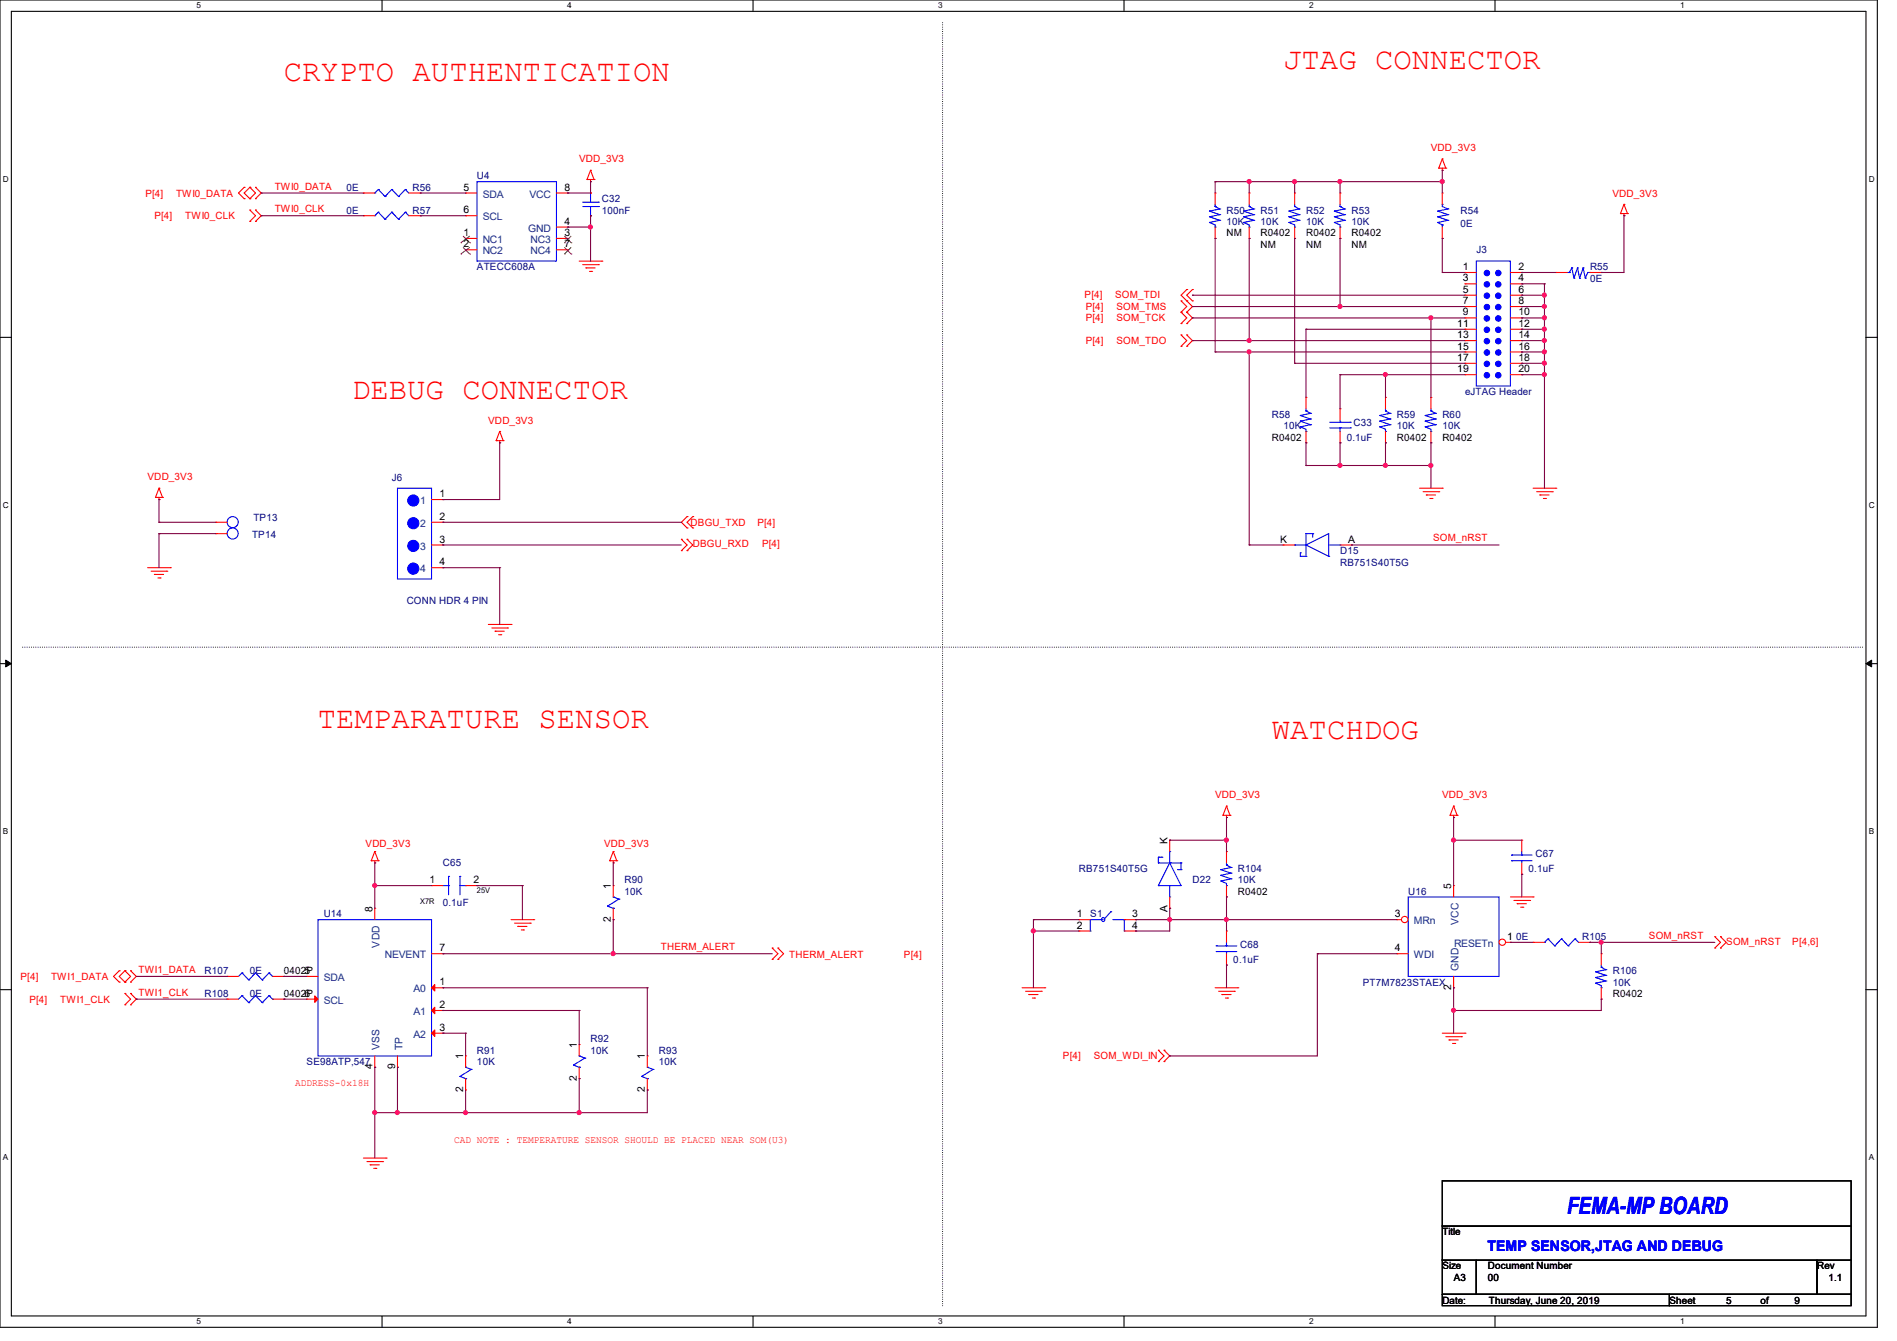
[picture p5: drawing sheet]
<svg xmlns="http://www.w3.org/2000/svg" width="297mm" height="210mm" viewBox="0 0 297 210" stroke-linecap="round" stroke-linejoin="round" font-family="sans-serif">
<defs><g id="words">
<g font-size="4.8" fill="#f00">
<text x="200.9" y="10.9">JTAG CONNECTOR</text>
<text x="44.4" y="12.7">CRYPTO AUTHENTICATION</text>
<text x="55.1" y="62.4">DEBUG CONNECTOR</text>
<text x="49.8" y="114">TEMPARATURE SENSOR</text>
<text x="199.1" y="115.8">WATCHDOG</text>
</g>
<text font-size="3.7" fill="#00f" x="245.4" y="190.2">FEMA-MP BOARD</text>
<text font-size="2.3" fill="#00f" x="232.9" y="195.9">TEMP SENSOR,JTAG AND DEBUG</text>
<g font-size="1.6" fill="#f00">
<text x="224" y="23.7">VDD_3V3</text>
<text x="43" y="29.7">TWI0_DATA</text>
<text x="90.7" y="25.4">VDD_3V3</text>
<text x="22.8" y="30.8">P[4]</text>
<text x="24.2" y="34.3">P[4]</text>
<text x="27.6" y="30.8">TWI0_DATA</text>
<text x="29" y="34.3">TWI0_CLK</text>
<text x="43" y="33.2">TWI0_CLK</text>
<text x="252.5" y="30.8">VDD_3V3</text>
<text x="169.8" y="46.6">P[4]</text>
<text x="174.6" y="46.6">SOM_TDI</text>
<text x="170" y="48.6">P[4]</text>
<text x="170" y="50.3">P[4]</text>
<text x="170" y="53.9">P[4]</text>
<text x="174.8" y="48.6">SOM_TMS</text>
<text x="174.8" y="50.3">SOM_TCK</text>
<text x="174.8" y="53.9">SOM_TDO</text>
<text x="76.5" y="66.3">VDD_3V3</text>
<text x="23.1" y="75.2">VDD_3V3</text>
<text x="108.1" y="82.3">DBGU_TXD</text>
<text x="118.6" y="82.3">P[4]</text>
<text x="108.5" y="85.7">DBGU_RXD</text>
<text x="119.3" y="85.7">P[4]</text>
<text x="224.4" y="84.8">SOM_nRST</text>
<text x="190.2" y="125">VDD_3V3</text>
<text x="225.8" y="125">VDD_3V3</text>
<text x="57.2" y="132.7">VDD_3V3</text>
<text x="94.6" y="132.7">VDD_3V3</text>
<text x="103.5" y="148.8">THERM_ALERT</text>
<text x="258.2" y="147">SOM_nRST</text>
<text x="270.3" y="148">SOM_nRST</text>
<text x="280.6" y="148">P[4,6]</text>
<text x="3.2" y="153.5">P[4]</text>
<text x="8" y="153.5">TWI1_DATA</text>
<text x="21.7" y="155.9">TWI1_CLK</text>
<text x="21.7" y="152.4">TWI1_DATA</text>
<text x="123.6" y="150.1">THERM_ALERT</text>
<text x="141.5" y="150.1">P[4]</text>
<text x="4.6" y="157">P[4]</text>
<text x="9.4" y="157">TWI1_CLK</text>
<text x="166.4" y="165.9">P[4]</text>
<text x="171.2" y="165.9">SOM_WDI_IN</text>
<text x="46.2" y="170.1">ADDRESS-0x18H</text>
<text x="71.1" y="179">CAD NOTE : TEMPERATURE SENSOR SHOULD BE PLACED NEAR SOM(U3)</text>
</g>
<g font-size="1.6" fill="#000080">
<text x="54.2" y="29.9">0E</text>
<text x="64.6" y="29.9">R56</text>
<text x="74.7" y="28.1">U4</text>
<text x="54.2" y="33.4">0E</text>
<text x="64.6" y="33.4">R57</text>
<text x="94.2" y="31.7">C32</text>
<text x="94.2" y="33.4">100nF</text>
<text x="192" y="33.4">R50</text>
<text x="192" y="35.2">10K</text>
<text x="197.4" y="33.4">R51</text>
<text x="197.4" y="35.2">10K</text>
<text x="204.5" y="33.4">R52</text>
<text x="204.5" y="35.2">10K</text>
<text x="211.6" y="33.4">R53</text>
<text x="211.6" y="35.2">10K</text>
<text x="228.7" y="33.4">R54</text>
<text x="228.7" y="35.6">0E</text>
<text x="231.2" y="39.7">J3</text>
<text x="74.7" y="42.3">ATECC608A</text>
<text x="248.9" y="42.3">R55</text>
<text x="248.9" y="44.1">0E</text>
<text x="199.1" y="65.4">R58</text>
<text x="218.7" y="65.4">R59</text>
<text x="225.8" y="65.4">R60</text>
<text x="229.4" y="61.9">eJTAG Header</text>
<text x="200.9" y="67.2">10K</text>
<text x="210.9" y="69">0.1uF</text>
<text x="211.9" y="66.7">C33</text>
<text x="218.7" y="67.2">10K</text>
<text x="225.8" y="67.2">10K</text>
<text x="61.3" y="75.4">J6</text>
<text x="39.7" y="81.6">TP13</text>
<text x="39.5" y="84.3">TP14</text>
<text x="209.8" y="86.8">D15</text>
<text x="209.8" y="88.6">RB751S40T5G</text>
<text x="63.7" y="94.6">CONN HDR 4 PIN</text>
<text x="69.3" y="135.7">C65</text>
<text x="168.9" y="136.6">RB751S40T5G</text>
<text x="193.8" y="136.6">R104</text>
<text x="239.3" y="136.6">0.1uF</text>
<text x="240.4" y="134.2">C67</text>
<text x="50.7" y="143.7">U14</text>
<text x="69.3" y="141.9">0.1uF</text>
<text x="97.8" y="138.3">R90</text>
<text x="97.8" y="140.1">10K</text>
<text x="170.7" y="143.7">S1</text>
<text x="186.7" y="138.3">D22</text>
<text x="193.8" y="138.3">10K</text>
<text x="220.5" y="140.1">U16</text>
<text x="194.2" y="148.5">C68</text>
<text x="237.4" y="147.2">0E</text>
<text x="247.7" y="147.2">R105</text>
<text x="32" y="152.6">R107</text>
<text x="39.1" y="152.6">0E</text>
<text x="193.1" y="150.8">0.1uF</text>
<text x="213.4" y="154.3">PT7M7823STAEX</text>
<text x="252.5" y="152.6">R106</text>
<text x="252.5" y="154.3">10K</text>
<text x="32" y="156.1">R108</text>
<text x="39.1" y="156.1">0E</text>
<text x="48" y="166.8">SE98ATP,547</text>
<text x="74.7" y="165">R91</text>
<text x="74.7" y="166.8">10K</text>
<text x="92.5" y="163.2">R92</text>
<text x="92.5" y="165">10K</text>
<text x="103.1" y="165">R93</text>
<text x="103.1" y="166.8">10K</text>
</g>
<g font-size="1.6">
<text x="72.6" y="29.8">5</text>
<text x="88.4" y="29.8">8</text>
<text x="72.6" y="33.4">6</text>
<text x="88.4" y="35.2">4</text>
<text x="72.6" y="37">1</text>
<text x="72.6" y="38.7">2</text>
<text x="88.4" y="37">3</text>
<text x="88.4" y="38.7">7</text>
<text x="192" y="37">NM</text>
<text x="197.4" y="37">R0402</text>
<text x="197.4" y="38.8">NM</text>
<text x="204.5" y="37">R0402</text>
<text x="204.5" y="38.8">NM</text>
<text x="211.6" y="37">R0402</text>
<text x="211.6" y="38.8">NM</text>
<text x="229" y="42.3">1</text>
<text x="229" y="44.1">3</text>
<text x="229" y="45.8">5</text>
<text x="229" y="47.6">7</text>
<text x="237.7" y="42.3">2</text>
<text x="237.7" y="44.1">4</text>
<text x="237.7" y="45.8">6</text>
<text x="237.7" y="47.6">8</text>
<text x="228.2" y="51.2">11</text>
<text x="228.2" y="53">13</text>
<text x="229" y="49.4">9</text>
<text x="237.7" y="49.4">10</text>
<text x="237.7" y="51.2">12</text>
<text x="237.7" y="53">14</text>
<text x="228.2" y="54.7">15</text>
<text x="228.2" y="56.5">17</text>
<text x="228.2" y="58.3">19</text>
<text x="237.7" y="54.7">16</text>
<text x="237.7" y="56.5">18</text>
<text x="237.7" y="58.3">20</text>
<text x="199.1" y="69">R0402</text>
<text x="218.7" y="69">R0402</text>
<text x="225.8" y="69">R0402</text>
<text x="68.8" y="77.9">1</text>
<text x="68.8" y="81.4">2</text>
<text x="68.8" y="85">3</text>
<text x="68.8" y="88.5">4</text>
<text x="200.4" y="85">K</text>
<text x="211.1" y="85">A</text>
<text x="182.8" y="132.1" transform="rotate(-90 182.8 132.1)">K</text>
<text x="58.3" y="142.8" transform="rotate(-90 58.3 142.8)">8</text>
<text x="67.2" y="138.3">1</text>
<text x="74.1" y="138.3">2</text>
<text x="95.6" y="139.2" transform="rotate(-90 95.6 139.2)">1</text>
<text x="168.6" y="143.6">1</text>
<text x="177.3" y="143.6">3</text>
<text x="182.8" y="142.8" transform="rotate(-90 182.8 142.8)">A</text>
<text x="193.8" y="140.1">R0402</text>
<text x="218.4" y="143.6">3</text>
<text x="227.2" y="139.2" transform="rotate(-90 227.2 139.2)">5</text>
<text x="68.8" y="149">7</text>
<text x="95.6" y="144.4" transform="rotate(-90 95.6 144.4)">2</text>
<text x="168.6" y="145.4">2</text>
<text x="177.3" y="145.4">4</text>
<text x="218.4" y="149">4</text>
<text x="235.9" y="147.2">1</text>
<text x="44.5" y="152.6">0402P</text>
<text x="47.7" y="152.5">5</text>
<text x="68.8" y="154.3">1</text>
<text x="227.2" y="155" transform="rotate(-90 227.2 155)">2</text>
<text x="44.5" y="156.1">0402P</text>
<text x="47.7" y="156.1">6</text>
<text x="68.8" y="157.9">2</text>
<text x="68.8" y="161.4">3</text>
<text x="252.5" y="156.1">R0402</text>
<text x="58.3" y="167.5" transform="rotate(-90 58.3 167.5)">4</text>
<text x="61.9" y="167.5" transform="rotate(-90 61.9 167.5)">9</text>
<text x="72.5" y="165.9" transform="rotate(-90 72.5 165.9)">1</text>
<text x="90.3" y="164.1" transform="rotate(-90 90.3 164.1)">1</text>
<text x="101" y="165.9" transform="rotate(-90 101 165.9)">1</text>
<text x="72.5" y="171" transform="rotate(-90 72.5 171)">2</text>
<text x="90.3" y="169.2" transform="rotate(-90 90.3 169.2)">2</text>
<text x="101" y="171" transform="rotate(-90 101 171)">2</text>
<text x="225.8" y="193.5">Title</text>
<text x="225.8" y="198.8">Size</text>
<text x="227.6" y="200.6">A3</text>
<text x="232.9" y="198.8">Document Number</text>
<text x="232.9" y="200.6">00</text>
<text x="284.5" y="198.8">Rev</text>
<text x="286.3" y="200.6">1.1</text>
<text x="225.8" y="204.1">Date:</text>
<text x="233.1" y="204.1">Thursday, June 20, 2019</text>
<text x="261.4" y="204.1">Sheet</text>
<text x="270.3" y="204.1">5</text>
<text x="275.6" y="204.1">of</text>
<text x="280.9" y="204.1">9</text>
</g>
<g font-size="1.6" fill="#004080">
<text x="75.6" y="30.9">SDA</text>
<text x="75.6" y="34.5">SCL</text>
<text x="82.9" y="30.9">VCC</text>
<text x="75.6" y="38.1">NC1</text>
<text x="75.6" y="39.8">NC2</text>
<text x="82.7" y="36.3">GND</text>
<text x="83.1" y="38.1">NC3</text>
<text x="83.1" y="39.8">NC4</text>
<text x="65.8" y="79">1</text>
<text x="65.8" y="82.5">2</text>
<text x="65.8" y="86.1">3</text>
<text x="65.8" y="89.6">4</text>
<text x="59.4" y="148.4" transform="rotate(-90 59.4 148.4)">VDD</text>
<text x="221.4" y="144.7">MRn</text>
<text x="227.6" y="148.3">RESETn</text>
<text x="228.4" y="144.8" transform="rotate(-90 228.4 144.8)">VCC</text>
<text x="50.7" y="153.6">SDA</text>
<text x="60.2" y="150.1">NEVENT</text>
<text x="64.7" y="155.4">A0</text>
<text x="221.4" y="150.1">WDI</text>
<text x="228.4" y="152" transform="rotate(-90 228.4 152)">GND</text>
<text x="50.7" y="157.2">SCL</text>
<text x="64.7" y="159">A1</text>
<text x="59.4" y="164.5" transform="rotate(-90 59.4 164.5)">VSS</text>
<text x="63" y="164.5" transform="rotate(-90 63 164.5)">TP</text>
<text x="64.7" y="162.5">A2</text>
</g>
<g font-size="1.3">
<text x="30.8" y="1.3">5</text>
<text x="88.8" y="1.3">4</text>
<text x="146.9" y="1.3">3</text>
<text x="205" y="1.3">2</text>
<text x="263.1" y="1.3">1</text>
<text x=".5" y="28.4">D</text>
<text x="292.6" y="28.4">D</text>
<text x=".5" y="79.5">C</text>
<text x="292.6" y="79.5">C</text>
<text x=".5" y="130.6">B</text>
<text x="292.6" y="130.6">B</text>
<text x=".5" y="181.7">A</text>
<text x="292.6" y="181.7">A</text>
<text x="30.8" y="207.4">5</text>
<text x="88.8" y="207.4">4</text>
<text x="146.9" y="207.4">3</text>
<text x="205" y="207.4">2</text>
<text x="263.1" y="207.4">1</text>
</g>
<g font-size="1.2">
<text x="65.8" y="141.6">X7R</text>
<text x="74.7" y="139.8">25V</text>
</g>
</g></defs>
<path d="M0 0h293.9v207.9h-293.9zM1.8 1.8h290.3v204.3h-290.3z" fill="none" stroke="#000" stroke-width=".17"/>
<g fill="#fff">
<path d="M30.8 .2h.7v1.4h-.7z"/>
<path d="M30.8 206.2h.7v1.4h-.7z"/>
</g>
<path d="M59.8 0v1.8M59.8 206.1v1.8" fill="none" stroke="#000" stroke-width=".17"/>
<g fill="#fff">
<path d="M88.8 .2h.7v1.4h-.7z"/>
<path d="M88.8 206.2h.7v1.4h-.7z"/>
</g>
<path d="M117.9 0v1.8M117.9 206.1v1.8" fill="none" stroke="#000" stroke-width=".17"/>
<g fill="#fff">
<path d="M146.9 .2h.7v1.4h-.7z"/>
<path d="M146.9 206.2h.7v1.4h-.7z"/>
</g>
<path d="M176 0v1.8M176 206.1v1.8" fill="none" stroke="#000" stroke-width=".17"/>
<g fill="#fff">
<path d="M205 .2h.7v1.4h-.7z"/>
<path d="M205 206.2h.7v1.4h-.7z"/>
</g>
<path d="M234.1 0v1.8M234.1 206.1v1.8" fill="none" stroke="#000" stroke-width=".17"/>
<g fill="#fff">
<path d="M263.1 .2h.6v1.4h-.6z"/>
<path d="M263.1 206.2h.6v1.4h-.6z"/>
<path d="M.5 27.3h.9v1.4h-.9z"/>
<path d="M292.6 27.3h.9v1.4h-.9z"/>
<path d="M.5 78.4h.9v1.4h-.9z"/>
<path d="M292.6 78.4h.9v1.4h-.9z"/>
</g>
<path d="M0 52.8h1.8M292.1 52.8h1.8" fill="none" stroke="#000" stroke-width=".17"/>
<g fill="#fff">
<path d="M.5 129.5h.8v1.4h-.8z"/>
<path d="M292.6 129.5h.8v1.4h-.8z"/>
</g>
<path d="M0 103.9h1.8M292.1 103.9h1.8" fill="none" stroke="#000" stroke-width=".17"/>
<path d="M.9 103.4l.9 .5-.9 .5zM292.1 103.9l.9-.5v1z" fill="#000" stroke="#000" stroke-width=".16"/>
<g fill="#fff">
<path d="M.5 180.5h.8v1.4h-.8z"/>
<path d="M292.6 180.5h.8v1.4h-.8z"/>
</g>
<path d="M0 155h1.8M292.1 155h1.8M225.8 184.9h64v7.1h-64zM225.8 192h64v5.4h-64zM225.8 197.4h5.3v5.3h-5.3zM231.1 197.4h53.4v5.3h-53.4zM284.5 197.4h5.3v5.3h-5.3zM225.8 202.7h35.6v1.8h-35.6zM261.4 202.7h28.4v1.8h-28.4z" fill="none" stroke="#000" stroke-width=".17"/>
<path d="M147.6 3.6v200.9M3.6 101.3h288M291.6 101.3h.1M147.6 204.5h.1" fill="none" stroke="#000" stroke-width=".17" stroke-dasharray="0 .3"/>
<g fill="none" stroke="#f00" stroke-width=".17">
<path d="M38.2 31.1h.1M38.2 29.3h.1M38.2 29.3l-.9 .9 .9 .9M39.1 31.1h.1M39.1 29.3h.1M39.1 34.7h.1M39.1 32.9h.1M39.1 29.3l.9 .9-.9 .9M39.1 29.3l-.9 .9 .9 .9M39.1 32.9l.9 .9-.9 .9M40 29.3h.1M40 31.1h.1"/>
<path d="M40 32.9h.1M40 34.7h.1M40 29.3l.9 .9-.9 .9M40 32.9l.9 .9-.9 .9M56.9 33.8h.1M56.9 30.2h.1M56.9 33.8h1.8M56.9 30.2h1.8M64 33.8h1.8M64 30.2h1.8M65.8 33.8h.1M65.8 30.2h.1"/>
<path d="M91.9 28.1h.1M91.9 28.1h1.1M92.5 28.4h.1M92.5 26.7h.1M92.5 28.1v.3M92.5 26.7l-.6 1.4M92.5 26.7l.5 1.4M93 28.1h.1M190.2 30.2h.1M190.2 37.3h.1M190.2 30.2v1.8M190.2 35.6v1.7"/>
<path d="M195.6 30.2h.1M195.6 37.3h.1M195.6 30.2v1.8M195.6 35.6v1.7M202.7 30.2h.1M202.7 37.3h.1M202.7 30.2v1.8M202.7 35.6v1.7M209.8 30.2h.1M209.8 37.3h.1M209.8 30.2v1.8M209.8 35.6v1.7"/>
<path d="M225.3 26.3h.1M225.3 26.3h1.1M225.8 26.7h.1M225.8 24.9h.1M225.8 26.3v.4M225.8 24.9l-.5 1.4M225.8 24.9l.6 1.4M226.4 26.3h.1M253.7 33.4h.1M253.7 33.4h1.1M254.3 33.8h.1M254.3 32h.1"/>
<path d="M254.3 33.4v.4M254.3 32l-.6 1.4M254.3 32l.5 1.4M254.8 33.4h.1M90.7 40.9h3.5M91.2 41.4h2.5M91.7 42h.1M91.7 42h1.5M92.3 42.5h.3M92.6 42.5h.1M93.7 41.4h.1M94.2 40.9h.1"/>
<path d="M184.9 48.9h.1M184.9 47.1h.1M184.9 50.7h.1M184.9 54.2h.1M184.9 52.5h.1M184.9 47.1l.9 .9-.9 .9M184.9 48.9l.9 .9-.9 .9M184.9 52.5l.9 .8-.9 .9M185.8 47.1h.1M185.8 48.9h.1M185.8 50.7h.1M185.8 52.5h.1"/>
<path d="M185.8 54.2h.1M185.8 45.3h.1M185.8 45.3l-.9 .9 1.8 1.8-.9 .9M185.8 48.9l.9 .9-.9 .9M185.8 52.5l.9 .8-.9 .9M186.7 47.1h.1M186.7 45.3h.1M186.7 45.3l-.9 .9 .9 .9M229.4 42.7h.1M229.4 44.4h.1M229.4 46.2h.1M229.4 48h.1"/>
<path d="M229.4 49.8h.1M229.4 51.6h.1M229.4 53.3h.1M229.4 55.1h.1M229.4 56.9h.1M229.4 58.7h.1M229.4 42.7h1.7M229.4 44.4h1.7M229.4 46.2h1.7M229.4 48h1.7M229.4 49.8h1.7M229.4 51.6h1.7"/>
<path d="M229.4 53.3h1.7M229.4 55.1h1.7M229.4 56.9h1.7M229.4 58.7h1.7M236.5 42.7h1.8M236.5 44.4h1.8M236.5 46.2h1.8M236.5 48h1.8M236.5 49.8h1.8M236.5 51.6h1.8M236.5 53.3h1.8M236.5 55.1h1.8"/>
<path d="M236.5 56.9h1.8M236.5 58.7h1.8M238.3 42.7h.1M238.3 44.4h.1M238.3 46.2h.1M238.3 48h.1M238.3 49.8h.1M238.3 51.6h.1M238.3 53.3h.1M238.3 55.1h.1M238.3 56.9h.1M238.3 58.7h.1"/>
<path d="M243.6 42.7h.1M243.6 42.7h1.8M248.9 42.7h1.8M250.7 42.7h.1M24.3 77.9h.1M24.3 77.9h1.1M24.9 78.2h.1M24.9 76.5h.1M24.9 77.9v.3M24.9 76.5l-.6 1.4M24.9 76.5l.5 1.4M25.4 77.9h.1"/>
<path d="M77.7 69h.1M77.7 69h1.1M78.2 69.3h.1M78.2 67.6h.1M78.2 69v.3M78.2 67.6l-.5 1.4M78.2 67.6l.6 1.4M78.8 69h.1M204.5 62.2h.1M204.5 69.3h.1M204.5 62.2v1.8M204.5 67.6v1.7"/>
<path d="M209.8 64h.1M209.8 69.3h.1M209.8 64v1.8M209.8 67.6v1.7M216.9 62.2h.1M216.9 69.3h.1M216.9 62.2v1.8M216.9 67.6v1.7M222.2 76.5h3.6M222.8 77h2.5M223.3 77.5h.1M223.3 77.5h1.4"/>
<path d="M223.9 78.1h.3M224.2 78.1h.1M225.3 77h.1M225.8 76.5h.1M240 76.5h3.6M240.6 77h2.4M241.1 77.5h.1M241.1 77.5h1.4M241.6 78.1h.4M242 78.1h.1M243 77h.1M243.6 76.5h.1"/>
<path d="M23.1 88.9h3.6M23.7 89.5h2.4M24.2 90h.1M24.2 90h1.4M24.7 90.5h.4M25.1 90.5h.1M26.1 89.5h.1M26.7 88.9h.1M33.8 83.6h.1M33.8 83.6h1.8M76.5 97.8h3.5M77 98.3h2.5"/>
<path d="M77.5 98.8h.1M77.5 98.8h1.5M78.1 99.4h.3M78.4 99.4h.1M79.5 98.3h.1M80 97.8h.1M106.7 86.2h.1M106.7 84.5h.1M106.7 84.5l.9 .8-.9 .9M107.6 86.2h.1M107.6 84.5h.1M107.6 80.9h.1"/>
<path d="M107.6 82.7h.1M107.6 84.5l.9 .8-.9 .9M107.6 80.9l-.9 .9 .9 .9M108.5 82.7h.1M108.5 80.9h.1M108.5 80.9l-.9 .9 .9 .9M58.1 134.8h.1M58.1 134.8h1.1M58.7 135.1h.1M58.7 133.3h.1M58.7 134.8v.3M58.7 133.3l-.6 1.5"/>
<path d="M58.7 133.3l.5 1.5M59.2 134.8h.1M67.6 138.7h.1M67.6 138.7h1.7M72.9 138.7h1.8M74.7 138.7h.1M95.5 134.8h.1M95.5 134.8h1.1M96 135.1h.1M96 133.3h.1M96 138.7h.1M96 134.8v.3"/>
<path d="M96 138.7v1.8M96 133.3l-.5 1.5M96 133.3l.6 1.5M96.6 134.8h.1M183.1 131.6h.1M183.1 131.6v1.7M191.5 127.7h.1M191.5 127.7h1.1M192 128h.1M192 126.2h.1M192 133.3h.1M192 127.7v.3"/>
<path d="M192 133.3v1.8M192 138.7v1.8M192 126.2l-.5 1.5M192 126.2l.6 1.5M192.6 127.7h.1M227 127.7h.1M227 127.7h1.1M227.6 128h.1M227.6 126.2h.1M227.6 127.7v.3M227.6 126.2l-.6 1.5M227.6 126.2l.5 1.5"/>
<path d="M228.1 127.7h.1M238.3 136.9h.1M238.3 131.6h.1M238.3 131.6v1.7M238.3 135.1v1.8M18.7 153.8h.1M18.7 152h.1M18.7 152l-.9 .9 .9 .9M19.6 153.8h.1M19.6 152h.1M19.6 157.4h.1M19.6 155.6h.1"/>
<path d="M19.6 152l.8 .9-.8 .9M19.6 152l-.9 .9 .9 .9M19.6 155.6l.8 .9-.8 .9M20.4 152h.1M20.4 153.8h.1M20.4 155.6h.1M20.4 157.4h.1M20.4 152l.9 .9-.9 .9M20.4 155.6l.9 .9-.9 .9M35.6 152.9h.1M35.6 156.5h.1M35.6 152.9h1.7"/>
<path d="M35.6 156.5h1.7M42.7 152.9h1.7M42.7 156.5h1.7M44.4 152.9h.1M44.4 156.5h.1M48 152.9h.1M48 156.5h.1M48 152.9h1.8M48 156.5h1.8M58.7 142.2h.1M58.7 142.2v1.8M67.6 154.7h1.7"/>
<path d="M67.6 158.2h1.7M67.6 149.4h1.7M69.3 154.7h.1M69.3 158.2h.1M69.3 149.4h.1M80 144h3.6M80.6 144.6h2.4M81.1 145.1h.1M81.1 145.1h1.4M81.6 145.6h.4M82 145.6h.1M83 144.6h.1"/>
<path d="M83.6 144h.1M96 144h.1M96 142.2v1.8M120.9 148.5h.1M120.9 150.2h.1M120.9 148.5l.9 .9-.9 .8M121.8 148.5h.1M121.8 150.2h.1M121.8 148.5l.9 .9-.9 .8M160 154.7h3.6M160.6 155.2h2.4M161.1 155.7h.1"/>
<path d="M161.1 155.7h1.4M161.6 156.3h.4M162 156.3h.1M163 155.2h.1M163.6 154.7h.1M183.1 142.2h.1M183.1 140.5v1.7M190.2 154.7h3.6M190.8 155.2h2.5M191.3 155.7h.1M191.3 155.7h1.4M191.9 156.3h.3"/>
<path d="M192 140.5h.1M192.2 156.3h.1M193.3 155.2h.1M193.8 154.7h.1M236.5 140.5h3.5M237 141h2.5M237.5 141.5h.1M237.5 141.5h1.5M238.1 142.1h.3M238.4 142.1h.1M239.5 141h.1M240 140.5h.1"/>
<path d="M240 147.6h.1M240 147.6h1.8M247.1 147.6h1.8M248.9 147.6h.1M250.7 149.4h.1M250.7 156.5h.1M250.7 149.4v1.7M250.7 154.7v1.8M268.5 148.5h.1M268.5 146.7h.1M268.5 146.7l.9 .9-.9 .9M269.4 148.5h.1"/>
<path d="M269.4 146.7h.1M269.4 146.7l.9 .9-.9 .9M58.7 167.1h.1M58.7 165.4v1.7M62.2 167.1h.1M62.2 165.4v1.7M67.6 161.8h1.7M69.3 161.8h.1M72.9 165.4h.1M72.9 170.7h.1M72.9 165.4v1.7M72.9 168.9v1.8"/>
<path d="M90.7 163.6h.1M90.7 168.9h.1M90.7 163.6v1.8M90.7 167.1v1.8M101.3 165.4h.1M101.3 170.7h.1M101.3 165.4v1.7M101.3 168.9v1.8M181.4 166.2h.1M181.4 164.5h.1M181.4 164.5l.8 .9-.8 .8M182.2 164.5h.1"/>
<path d="M182.2 166.2h.1M182.2 164.5l.9 .9-.9 .8M225.8 161.8h3.6M226.4 162.3h2.4M226.9 162.9h.1M226.9 162.9h1.4M227.4 163.4h.4M227.8 163.4h.1M228.8 162.3h.1M229.4 161.8h.1M56.9 181.4h3.6M57.4 181.9h2.5"/>
<path d="M58 182.4h.1M58 182.4h1.4M58.5 183h.3M58.8 183h.1M59.9 181.9h.1M60.5 181.4h.1"/>
</g>
<g fill="none" stroke="#00f" stroke-width=".17">
<path d="M58.7 33.8h.1M58.7 30.2h.1M59.2 33.2h.1M59.2 29.7h.1M59.2 33.2l-.5 .6M59.2 33.2l1.1 1.1M59.2 29.7l-.5 .5M59.2 29.7l1.1 1.1M60.3 34.3h.1M60.3 30.8h.1M61.3 33.2h.1M61.3 29.7h.1"/>
<path d="M61.3 33.2l-1 1.1M61.3 33.2l1.1 1.1M61.3 29.7l-1 1.1M61.3 29.7l1.1 1.1M62.4 34.3h.1M62.4 30.8h.1M63.5 33.2h.1M63.5 29.7h.1M63.5 33.2l-1.1 1.1M63.5 33.2l.5 .6M63.5 29.7l-1.1 1.1M63.5 29.7l.5 .5"/>
<path d="M189.4 34.8h.1M189.4 34h.1M189.4 33.1h.1M189.4 34.8l.8 .4v.4M189.4 34l1.6 .5M189.4 33.1l1.6 .5M190.2 32.3h.1M190.2 35.6h.1M190.2 32.3l.8 .4M190.2 32v.3M191 34.5h.1M191 33.6h.1"/>
<path d="M191 32.7h.1M191 34.5l-1.6 .3M191 33.6l-1.6 .4M191 32.7l-1.6 .4M194.7 34.8h.1M194.7 34h.1M194.7 33.1h.1M194.7 34.8l.9 .4v.4M194.7 34l1.6 .5M194.7 33.1l1.6 .5M195.6 32.3h.1M195.6 35.6h.1"/>
<path d="M195.6 32.3l.7 .4M195.6 32v.3M196.3 34.5h.1M196.3 33.6h.1M196.3 32.7h.1M196.3 34.5l-1.6 .3M196.3 33.6l-1.6 .4M196.3 32.7l-1.6 .4M201.8 34.8h.1M201.8 34h.1M201.8 33.1h.1M201.8 34.8l.9 .4v.4"/>
<path d="M201.8 34l1.6 .5M201.8 33.1l1.6 .5M202.7 32.3h.1M202.7 35.6h.1M202.7 32.3l.7 .4M202.7 32v.3M203.4 34.5h.1M203.4 33.6h.1M203.4 32.7h.1M203.4 34.5l-1.6 .3M203.4 33.6l-1.6 .4M203.4 32.7l-1.6 .4"/>
<path d="M208.9 34.8h.1M208.9 34h.1M208.9 33.1h.1M208.9 34.8l.9 .4v.4M208.9 34l1.6 .5M208.9 33.1l1.6 .5M209.8 32.3h.1M209.8 35.6h.1M209.8 32.3l.7 .4M209.8 32v.3M210.5 34.5h.1M210.5 33.6h.1"/>
<path d="M210.5 32.7h.1M210.5 34.5l-1.6 .3M210.5 33.6l-1.6 .4M210.5 32.7l-1.6 .4M231.1 40.9h5.4v19.6h-5.4zM245.4 42.7h.3M245.7 42.7h.1M246.1 42h.1M246.1 42l-.4 .7M246.1 42l.3 1.6M246.4 43.6h.1M247 42h.1"/>
<path d="M247 42l.3 1.6M247 42l-.6 1.6M247.3 43.6h.1M247.9 42h.1M247.9 42l.3 1.6M247.9 42l-.6 1.6M248.2 43.6h.1M248.9 42.7h.1M248.9 42.7h-.3l-.4 .9M203.6 66.8h.1M203.6 66h.1M203.6 65.1h.1"/>
<path d="M203.6 66.8l.9 .4v.4M203.6 66l1.6 .5M203.6 65.1l1.6 .5M204.5 64.3h.1M204.5 67.6h.1M204.5 64.3l.7 .4M204.5 64v.3M205.2 66.5h.1M205.2 65.6h.1M205.2 64.7h.1M205.2 66.5l-1.6 .3M205.2 65.6l-1.6 .4"/>
<path d="M205.2 64.7l-1.6 .4M208.2 67h3.2M208.2 66.1h3.2M209.8 66.1h.1M209.8 67h.1M209.8 65.8v.3M209.8 67v.6M211.4 67h.1M211.4 66.1h.1M216 66.8h.1M216 66h.1M216 65.1h.1"/>
<path d="M216 66.8l.9 .4v.4M216 66l1.6 .5M216 65.1l1.6 .5M216.9 64.3h.1M216.9 67.6h.1M216.9 64.3l.7 .4M216.9 64v.3M217.6 66.5h.1M217.6 65.6h.1M217.6 64.7h.1M217.6 66.5l-1.6 .3M217.6 65.6l-1.6 .4"/>
<path d="M217.6 64.7l-1.6 .4M69.3 138.7h.9M70.2 138.7h.1M70.2 137.2h.1M70.2 137.2v2.9M72 137.2h.1M72 138.7h.9M72 137.2v2.9M72.9 138.7h.1M181.4 138.7h.1M181.4 135.1h.1M181.4 134.2h.1"/>
<path d="M181.4 135.1h3.5M181.4 134.2v.9M181.4 134.2h.5M181.9 134.2h.1M183.1 135.1h.1M183.1 133.3h.1M183.1 135.1l1.8 3.6h-3.5M183.1 135.1l-1.7 3.6M183.1 133.3v1.8M183.1 138.7v1.8M184.4 136.2h.5M184.9 136.2h.1"/>
<path d="M184.9 135.1h.1M184.9 135.1v1.1M191.1 138h.1M191.1 137.1h.1M191.1 136.2h.1M191.1 138l.9 .3v.4M191.1 137.1l1.6 .5M191.1 136.2l1.6 .5M192 135.5h.1M192 138.7h.1M192 135.5l.7 .3M192 135.1v.4"/>
<path d="M192.7 137.6h.1M192.7 136.7h.1M192.7 135.8h.1M192.7 137.6l-1.6 .4M192.7 136.7l-1.6 .4M192.7 135.8l-1.6 .4M236.6 133.9h.1M236.6 134.8h.1M236.6 133.9h3.3M236.6 134.8h3.3M238.3 134.8h.1M238.3 133.9h.1"/>
<path d="M238.3 133.3v.6M238.3 134.8v.3M37.9 152.4h.1M37.9 155.9h.1M37.9 152.4l1 1.1M37.9 152.4l-.6 .5M37.9 155.9l1 1.1M37.9 155.9l-.6 .6M38.9 153.5h.1M38.9 157h.1M40 152.4h.1M40 155.9h.1"/>
<path d="M40 152.4l1.1 1.1M40 152.4l-1.1 1.1M40 155.9l1.1 1.1M40 155.9l-1.1 1.1M41.1 153.5h.1M41.1 157h.1M42.1 152.4h.1M42.1 155.9h.1M42.1 152.4l.6 .5M42.1 152.4l-1 1.1M42.1 155.9l.6 .6M42.1 155.9l-1 1.1"/>
<path d="M42.7 152.9h.1M42.7 156.5h.1M49.8 144h17.8v21.4h-17.8zM95.1 141.9h.1M95.1 141.9l.9 .3M96 142.2h.1M96 140.5h.1M96 140.5l.9 .3M96.9 140.8h.1M96.9 140.8l-1.8 1.1M183.1 140.5h.1M220.5 140.5h14.2v12.4h-14.2z"/>
<path d="M241.8 147.6h.1M242.4 147h.1M242.4 147l-.6 .6M242.4 147l1 1.1M243.4 148.1h.1M244.5 147h.1M244.5 147l-1.1 1.1M244.5 147l1 1.1M245.5 148.1h.1M246.6 147h.1M246.6 147l-1.1 1.1M246.6 147l.5 .6"/>
<path d="M249.8 154h.1M249.8 153.1h.1M249.8 152.2h.1M249.8 154l.9 .3v.4M249.8 153.1l1.6 .5M249.8 152.2l1.6 .5M250.7 151.5h.1M250.7 154.7h.1M250.7 151.5l.7 .3M250.7 151.1v.4M251.4 153.6h.1M251.4 152.7h.1"/>
<path d="M251.4 151.8h.1M251.4 153.6l-1.6 .4M251.4 152.7l-1.6 .4M251.4 151.8l-1.6 .4M72 168.6h.1M72 168.6l.9 .3M72.9 168.9h.1M72.9 167.1h.1M72.9 167.1l.9 .4M73.8 167.5h.1M73.8 167.5l-1.8 1.1M89.8 166.8h.1"/>
<path d="M89.8 166.8l.9 .3M90.7 167.1h.1M90.7 165.4h.1M90.7 165.4l.9 .3M91.6 165.7h.1M91.6 165.7l-1.8 1.1M100.5 168.6h.1M100.5 168.6l.8 .3M101.3 168.9h.1M101.3 167.1h.1M101.3 167.1l.9 .4M102.2 167.5h.1"/>
<path d="M102.2 167.5l-1.7 1.1"/>
<circle cx="36.4" cy="83.5" r=".87"/>
</g>
<g fill="#00f" stroke="#00f" stroke-width=".17">
<circle cx="232.8" cy="42.8" r=".42"/>
<circle cx="234.6" cy="42.8" r=".42"/>
<circle cx="232.8" cy="44.5" r=".42"/>
<circle cx="234.6" cy="44.5" r=".42"/>
<circle cx="232.8" cy="46.3" r=".42"/>
<circle cx="234.6" cy="46.3" r=".42"/>
<circle cx="232.8" cy="48.1" r=".42"/>
<circle cx="234.6" cy="48.1" r=".42"/>
<circle cx="232.8" cy="49.9" r=".42"/>
<circle cx="234.6" cy="49.9" r=".42"/>
<circle cx="232.8" cy="51.6" r=".42"/>
<circle cx="234.6" cy="51.6" r=".42"/>
<circle cx="232.8" cy="53.4" r=".42"/>
<circle cx="234.6" cy="53.4" r=".42"/>
<circle cx="234.6" cy="55.2" r=".42"/>
<circle cx="232.8" cy="55.2" r=".42"/>
<circle cx="234.6" cy="57" r=".42"/>
<circle cx="232.8" cy="57" r=".42"/>
<circle cx="232.8" cy="58.8" r=".42"/>
<circle cx="234.6" cy="58.8" r=".42"/>
</g>
<g fill="#f00" stroke="#f00" stroke-width=".17">
<path d="M49.3 156l.5 .5-.5 .5z"/>
<path d="M67.6 154.7l.5-.5v1z"/>
<path d="M67.6 158.2l.5-.5v1z"/>
<path d="M67.6 161.8l.5-.5v1z"/>
</g>
<circle cx="235.2" cy="147.6" r=".5" fill="#fff" stroke="#f00" stroke-width=".17"/>
<path d="M227.6 154.7h.1M227.6 152.9v1.8M235.8 147.6h.7M236.5 147.6h.1" fill="none" stroke="#f00" stroke-width=".17"/>
<circle cx="219.9" cy="144" r=".5" fill="#fff" stroke="#f00" stroke-width=".17"/>
<g fill="none" stroke="#f00" stroke-width=".17">
<path d="M72.9 37.3h.1M72.9 39.1h.1M72.9 30.2h.1M72.9 33.8h.1M72.9 37.3h1.8M72.9 39.1h1.8M72.9 30.2h1.8M72.9 33.8h1.8M87.1 37.3h1.8M87.1 39.1h1.8M87.1 35.6h1.8M87.1 30.2h1.8"/>
<path d="M88.9 37.3h.1M88.9 35.6h.1M88.9 39.1h.1M88.9 30.2h.1M92.5 30.2h.1M92.5 33.8h.1M225.8 37.3h.1M225.8 30.2h.1M225.8 30.2v1.8M225.8 35.6v1.7M67.6 78.2h1.7M69.3 78.2h.1"/>
<path d="M224 62.2h.1M224 69.3h.1M224 62.2v1.8M224 67.6v1.7M33.8 81.8h.1M33.8 81.8h1.8M67.6 81.8h1.7M67.6 85.3h1.7M67.6 88.9h1.7M69.3 81.8h.1M69.3 85.3h.1M69.3 88.9h.1"/>
<path d="M200.9 85.3h.1M200.9 85.3h1.8M209.8 85.3h1.8M211.6 85.3h.1M227.6 138.7h.1M227.6 138.7v1.8M168.9 144h.1M168.9 145.8h.1M168.9 144h1.8M168.9 145.8h1.8M176 144h1.8M176 145.8h1.8"/>
<path d="M177.8 144h.1M177.8 145.8h.1M192 151.1h.1M192 145.8h.1M192 145.8v1.8M192 149.4v1.7M218.7 144h.1M218.7 149.4h.1M218.7 144h.7M218.7 149.4h1.8"/>
</g>
<g fill="none" stroke="#00f" stroke-width=".17">
<path d="M74.7 28.4h12.4v12.5h-12.4zM91.2 32.3h2.5M91.2 31.7h2.5M92.5 30.2h.1M92.5 33.8h.1M92.5 30.2v1.5M92.5 32.3v1.5M93.7 32.3h.1M93.7 31.7h.1M225.1 33.1h.1M225.1 34h.1M225.1 34.8h.1"/>
<path d="M225.1 33.1l1.6 .5M225.1 34.8l.7 .4M225.1 34l1.6 .5M225.8 35.2h.1M225.8 32h.1M225.8 32v.3l.9 .4M225.8 35.2v.4M226.7 32.7h.1M226.7 33.6h.1M226.7 34.5h.1M226.7 32.7l-1.6 .4M226.7 33.6l-1.6 .4"/>
<path d="M226.7 34.5l-1.6 .3M62.2 76.5h5.4v14.2h-5.4zM223.1 66.8h.1M223.1 66h.1M223.1 65.1h.1M223.1 66.8l.9 .4v.4M223.1 66l1.6 .5M223.1 65.1l1.6 .5M224 64.3h.1M224 67.6h.1M224 64.3l.7 .4M224 64v.3"/>
<path d="M224.7 66.5h.1M224.7 65.6h.1M224.7 64.7h.1M224.7 66.5l-1.6 .3M224.7 65.6l-1.6 .4M224.7 64.7l-1.6 .4M202.7 85.3h.1M202.7 85.3h1.8M203.6 87.1h.1M203.6 86.6h.1M203.6 87.1h.9M203.6 86.6v.5"/>
<path d="M204.5 85.3h.1M204.5 87.1h.1M204.5 83.6h.1M204.5 85.3l3.5-1.7v3.5M204.5 85.3l3.5 1.8M204.5 83.6v3.5M204.5 83.6h1M205.5 83.6h.1M205.5 83.6v.5M208 87.1h.1M208 85.3h1.8M209.8 85.3h.1"/>
<path d="M170.7 145.8h.1M172.5 144h.1M172.5 144h-1.8v1.8M173.9 142.8h.1M173.9 142.8l-1.1 1.2M174.2 144h1.8M176 144h.1M176 145.8h.1M176 144v1.8M190.4 148.1h.1M190.4 149h.1M190.4 148.1h3.2"/>
<path d="M190.4 149h3.2M192 149h.1M192 148.1h.1M192 147.6v.5M192 149v.4"/>
<circle cx="36.4" cy="81.8" r=".87"/>
<circle cx="172.7" cy="144" r=".29"/>
</g>
<g fill="#00f" stroke="#00f" stroke-width=".17">
<circle cx="64.7" cy="78.4" r=".87"/>
<circle cx="64.7" cy="81.9" r=".87"/>
<circle cx="64.7" cy="85.5" r=".87"/>
<circle cx="64.7" cy="89" r=".87"/>
</g>
<g fill="none" stroke="#804000" stroke-width=".16">
<path d="M72.1 38h.1M72.1 39.8h.1M72.5 37l1.1 1M72.5 38.7l1.1 1.1M73.6 38h.1M73.6 39.8h.1M73.6 37l-1.5 1M73.6 38.7l-1.5 1.1M88.4 38h.1M88.4 39.8h.1M88.4 37l1 1M88.4 38.7l1 1.1"/>
<path d="M89.4 38h.1M89.4 39.8h.1M89.4 37l-1 1M89.4 38.7l-1 1.1"/>
</g>
<g fill="none" stroke="#800040" stroke-width=".17">
<path d="M40.9 30.2h.1M40.9 33.8h.1M40.9 30.2h16M40.9 33.8h16M65.8 30.2h.1M65.8 33.8h.1M65.8 30.2h7.1M65.8 33.8h7.1M88.9 30.2h.1M88.9 35.6h.1M88.9 35.6h3.6M92.5 35.6h.1"/>
<path d="M92.5 28.4h.1M92.5 33.8h.1M92.5 28.4v1.8h-3.6M92.5 33.8v7.1M190.2 28.4h.1M190.2 37.3h.1M190.2 28.4h35.6M190.2 28.4v1.8M190.2 37.3v17.8M195.6 28.4h.1M195.6 37.3h.1M195.6 28.4v1.8"/>
<path d="M195.6 37.3v16M202.7 28.4h.1M202.7 37.3h.1M202.7 28.4v1.8M202.7 37.3v19.6M209.8 28.4h.1M209.8 37.3h.1M209.8 28.4v1.8M209.8 37.3v10.7M225.8 26.7h.1M225.8 28.4h.1M225.8 37.3h.1"/>
<path d="M225.8 26.7v3.5M225.8 37.3v5.4M254.3 33.8h.1M254.3 33.8v8.9h-3.6M186.7 46.2h.1M186.7 48h.1M186.7 49.8h.1M186.7 53.3h.1M186.7 46.2h42.7M186.7 48h42.7M186.7 49.8h42.7M186.7 53.3h42.7"/>
<path d="M190.2 55.1h.1M190.2 55.1h39.2M195.6 53.3h.1M195.6 55.1h.1M195.6 55.1v30.2M202.7 56.9h.1M202.7 56.9h26.7M204.5 51.6h.1M204.5 51.6v10.6M204.5 51.6h24.9M209.8 48h.1M209.8 58.7h.1"/>
<path d="M209.8 58.7v5.3M209.8 58.7h19.6M216.9 58.7h.1M216.9 58.7v3.5M224 49.8h.1M224 49.8v12.4M225.8 42.7h.1M225.8 42.7h3.6M238.3 42.7h.1M238.3 44.4h.1M238.3 46.2h.1M238.3 48h.1"/>
<path d="M238.3 49.8h.1M238.3 51.6h.1M238.3 53.3h.1M238.3 55.1h.1M238.3 56.9h.1M238.3 58.7h.1M238.3 42.7h5.3M238.3 44.4h3.5M238.3 46.2h3.5M238.3 48h3.5M238.3 49.8h3.5M238.3 51.6h3.5"/>
<path d="M238.3 53.3h3.5M238.3 55.1h3.5M238.3 56.9h3.5M238.3 58.7h3.5M241.8 44.4h.1M241.8 46.2h.1M241.8 48h.1M241.8 49.8h.1M241.8 51.6h.1M241.8 53.3h.1M241.8 55.1h.1M241.8 56.9h.1"/>
<path d="M241.8 58.7h.1M241.8 44.4v32.1M250.7 42.7h.1M24.9 78.2h.1M24.9 78.2v3.6M69.3 78.2h.1M78.2 69.3h.1M78.2 69.3v8.9h-8.9M204.5 69.3h.1M204.5 72.9h.1M204.5 69.3v3.6M204.5 72.9h19.5"/>
<path d="M209.8 69.3h.1M209.8 72.9h.1M209.8 69.3v3.6M216.9 69.3h.1M216.9 72.9h.1M216.9 69.3v3.6M224 69.3h.1M224 72.9h.1M224 69.3v7.2M24.9 81.8h.1M24.9 83.6h.1M24.9 83.6v5.3"/>
<path d="M24.9 81.8h8.9M24.9 83.6h8.9M69.3 81.8h.1M69.3 85.3h.1M69.3 88.9h.1M69.3 85.3h37.4M69.3 81.8h37.4M69.3 88.9h8.9M78.2 88.9h.1M78.2 88.9v8.9M195.6 85.3h.1M195.6 85.3h5.3"/>
<path d="M211.6 85.3h.1M211.6 85.3h23.1M58.7 135.1h.1M58.7 138.7h.1M58.7 135.1v7.1M58.7 138.7h8.9M74.7 138.7h.1M74.7 138.7h7.1M81.8 138.7h.1M81.8 138.7v5.3M96 135.1h.1M96 135.1v3.6"/>
<path d="M183.1 131.6h.1M183.1 131.6h8.9M192 128h.1M192 131.6h.1M192 128v5.3M227.6 128h.1M227.6 131.6h.1M227.6 128v10.7M227.6 131.6h10.7M238.3 136.9h.1M238.3 136.9v3.6M21.3 156.5h.1"/>
<path d="M21.3 152.9h14.3M21.3 156.5h14.3M35.6 152.9h.1M44.4 152.9h.1M44.4 156.5h.1M44.4 152.9h3.6M44.4 156.5h3.6M69.3 149.4h.1M69.3 154.7h.1M69.3 158.2h.1M69.3 149.4h51.6M69.3 158.2h21.4"/>
<path d="M69.3 154.7h32M90.7 158.2h.1M90.7 158.2v5.4M96 144h.1M96 149.4h.1M96 144v5.4M101.3 154.7h.1M101.3 154.7v10.7M161.8 144h.1M161.8 145.8h.1M161.8 144v10.7M161.8 144h7.1"/>
<path d="M161.8 145.8h7.1M177.8 144h.1M177.8 145.8h.1M177.8 144h40.9M183.1 142.2h.1M183.1 144h.1M183.1 142.2v3.6h-5.3M192 140.5h.1M192 144h.1M192 151.1h.1M192 140.5v5.3M192 151.1v3.6"/>
<path d="M206.2 149.4h.1M206.2 149.4v16h-23.1M206.2 149.4h12.5M227.6 154.7h.1M227.6 158.2h.1M227.6 154.7v7.1M236.5 147.6h.1M236.5 147.6h3.5M248.9 147.6h.1M248.9 147.6h19.6M250.7 147.6h.1M250.7 156.5h.1"/>
<path d="M250.7 147.6v1.8M250.7 156.5v1.7h-23.1M58.7 167.1h.1M58.7 174.2h.1M58.7 167.1v14.3M62.2 167.1h.1M62.2 167.1v7.1M69.3 161.8h.1M69.3 161.8h3.6M72.9 161.8h.1M72.9 174.2h.1M72.9 161.8v3.6"/>
<path d="M72.9 170.7v3.5M90.7 168.9h.1M90.7 174.2h.1M90.7 168.9v5.3M101.3 170.7h.1M101.3 170.7v3.5h-42.6M183.1 165.4h.1"/>
</g>
<g fill="#f0f" stroke="#f0f" stroke-width=".17">
<circle cx="92.4" cy="35.5" r=".32"/>
<circle cx="195.6" cy="28.4" r=".32"/>
<circle cx="202.7" cy="28.4" r=".32"/>
<circle cx="225.8" cy="28.4" r=".32"/>
<circle cx="209.8" cy="28.4" r=".32"/>
<circle cx="241.8" cy="46.2" r=".32"/>
<circle cx="209.8" cy="48" r=".32"/>
<circle cx="241.8" cy="48" r=".32"/>
<circle cx="224" cy="49.8" r=".32"/>
<circle cx="241.8" cy="49.8" r=".32"/>
<circle cx="241.8" cy="51.5" r=".32"/>
<circle cx="195.6" cy="53.3" r=".32"/>
<circle cx="241.8" cy="55.1" r=".32"/>
<circle cx="241.8" cy="53.3" r=".32"/>
<circle cx="195.6" cy="55.1" r=".32"/>
<circle cx="241.8" cy="56.9" r=".32"/>
<circle cx="216.9" cy="58.7" r=".32"/>
<circle cx="241.8" cy="58.7" r=".32"/>
<circle cx="209.8" cy="72.9" r=".32"/>
<circle cx="224" cy="72.9" r=".32"/>
<circle cx="216.9" cy="72.9" r=".32"/>
<circle cx="227.6" cy="131.6" r=".32"/>
<circle cx="192" cy="131.6" r=".32"/>
<circle cx="192" cy="144" r=".32"/>
<circle cx="183.1" cy="144" r=".32"/>
<circle cx="161.8" cy="145.8" r=".32"/>
<circle cx="250.7" cy="147.6" r=".32"/>
<circle cx="227.6" cy="158.2" r=".32"/>
<circle cx="58.7" cy="138.7" r=".32"/>
<circle cx="96" cy="149.3" r=".32"/>
<circle cx="58.7" cy="174.2" r=".32"/>
<circle cx="62.2" cy="174.2" r=".32"/>
<circle cx="90.7" cy="174.2" r=".32"/>
<circle cx="72.9" cy="174.2" r=".32"/>
</g>
<use href="#words"/>
</svg>
